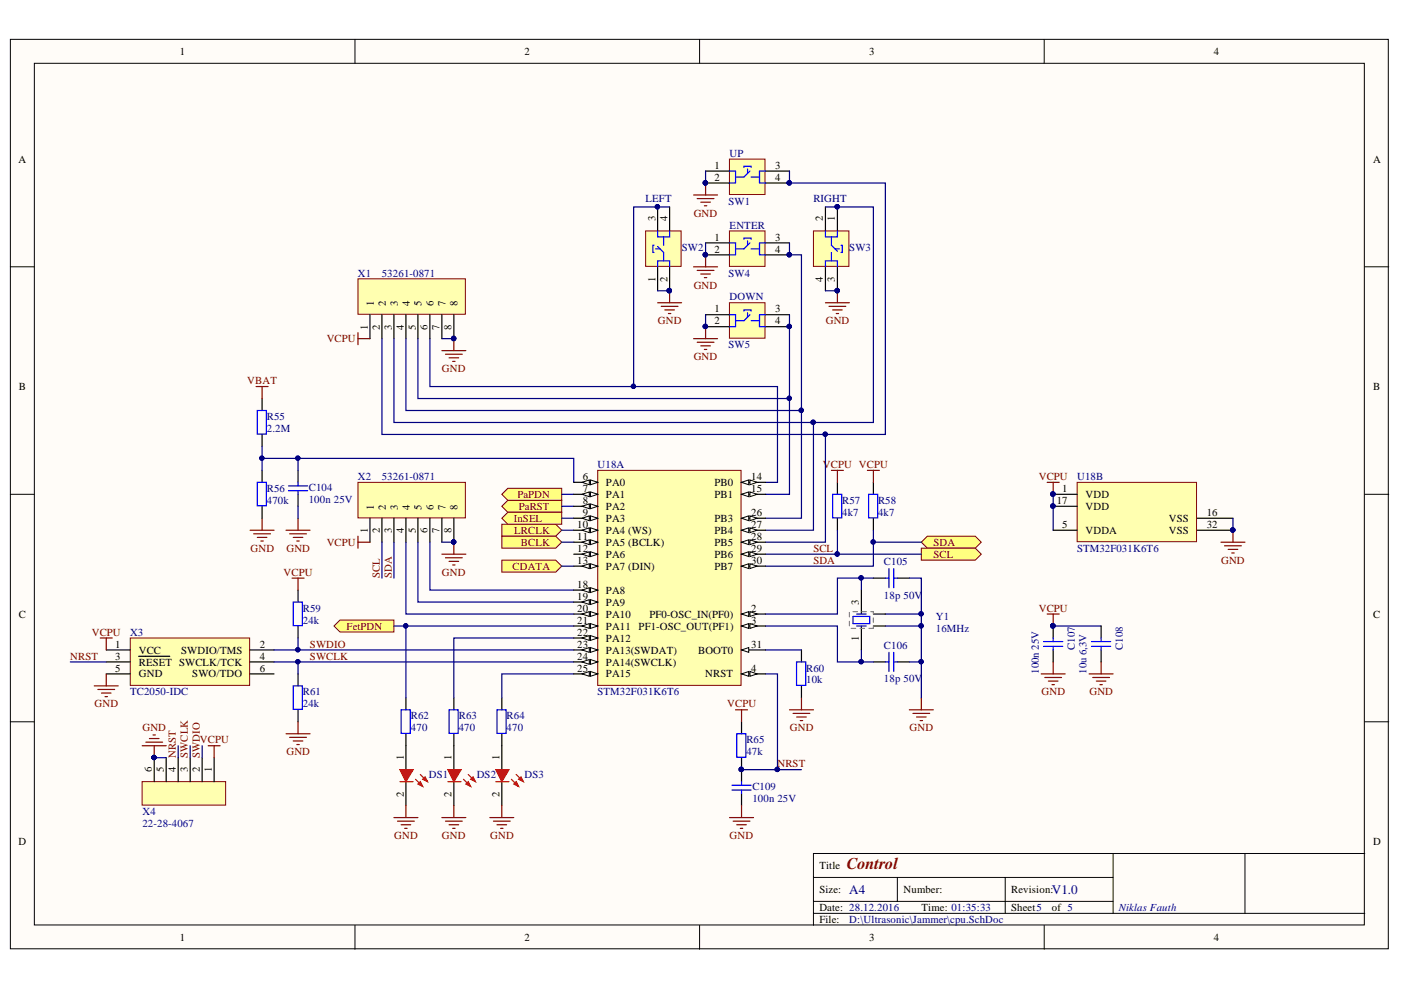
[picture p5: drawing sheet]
<svg xmlns="http://www.w3.org/2000/svg" width="297mm" height="210mm" viewBox="0 0 297 210" stroke-linecap="round" stroke-linejoin="round" font-family="sans-serif">
<defs><g id="words">
<text font-size="3.5" fill="#800000" x="179.6" y="184.3">Control</text>
<g font-size="2.8" fill="#000080">
<text x="180.1" y="189.5">A4</text>
<text x="223" y="189.5">V1.0</text>
</g>
<g font-size="2.3">
<text x="38.1" y="11.7">1</text>
<text x="111.2" y="11.7">2</text>
<text x="184.3" y="11.7">3</text>
<text x="257.4" y="11.7">4</text>
<text x="3.9" y="34.5">A</text>
<text x="151.5" y="35.7">1</text>
<text x="164.3" y="35.7">3</text>
<text x="291.1" y="34.5">A</text>
<text x="151.5" y="38.3">2</text>
<text x="164.3" y="38.3">4</text>
<text x="139" y="46.9" transform="rotate(-90 139 46.9)">3</text>
<text x="141.5" y="46.9" transform="rotate(-90 141.5 46.9)">4</text>
<text x="174.5" y="46.9" transform="rotate(-90 174.5 46.9)">2</text>
<text x="177" y="46.9" transform="rotate(-90 177 46.9)">1</text>
<text x="151.5" y="51">1</text>
<text x="151.5" y="53.6">2</text>
<text x="164.3" y="51">3</text>
<text x="164.3" y="53.6">4</text>
<text x="139" y="59.7" transform="rotate(-90 139 59.7)">1</text>
<text x="141.5" y="59.7" transform="rotate(-90 141.5 59.7)">2</text>
<text x="174.5" y="59.7" transform="rotate(-90 174.5 59.7)">4</text>
<text x="177" y="59.7" transform="rotate(-90 177 59.7)">3</text>
<text x="79.2" y="65" transform="rotate(-90 79.2 65)">1</text>
<text x="81.8" y="65" transform="rotate(-90 81.8 65)">2</text>
<text x="84.3" y="65" transform="rotate(-90 84.3 65)">3</text>
<text x="86.9" y="65" transform="rotate(-90 86.9 65)">4</text>
<text x="89.4" y="65" transform="rotate(-90 89.4 65)">5</text>
<text x="91.9" y="65" transform="rotate(-90 91.9 65)">6</text>
<text x="94.5" y="65" transform="rotate(-90 94.5 65)">7</text>
<text x="97" y="65" transform="rotate(-90 97 65)">8</text>
<text x="78" y="69.9" transform="rotate(-90 78 69.9)">1</text>
<text x="80.5" y="69.9" transform="rotate(-90 80.5 69.9)">2</text>
<text x="83.1" y="69.9" transform="rotate(-90 83.1 69.9)">3</text>
<text x="85.6" y="69.9" transform="rotate(-90 85.6 69.9)">4</text>
<text x="88.1" y="69.9" transform="rotate(-90 88.1 69.9)">5</text>
<text x="90.7" y="69.9" transform="rotate(-90 90.7 69.9)">6</text>
<text x="93.2" y="69.9" transform="rotate(-90 93.2 69.9)">7</text>
<text x="95.7" y="69.9" transform="rotate(-90 95.7 69.9)">8</text>
<text x="151.5" y="66.2">1</text>
<text x="151.5" y="68.8">2</text>
<text x="164.3" y="66.2">3</text>
<text x="164.3" y="68.8">4</text>
<text x="4" y="82.7">B</text>
<text x="291.1" y="82.7">B</text>
<text x="123.6" y="101.7">6</text>
<text x="159.3" y="101.7">14</text>
<text x="123.6" y="104.4">7</text>
<text x="123.6" y="106.9">8</text>
<text x="128.5" y="103">PA0</text>
<text x="128.5" y="105.6">PA1</text>
<text x="151.5" y="103">PB0</text>
<text x="151.5" y="105.6">PB1</text>
<text x="159.3" y="104.4">15</text>
<text x="224" y="106.9">17</text>
<text x="225.2" y="104.4">1</text>
<text x="230.1" y="105.6">VDD</text>
<text x="78" y="113.1" transform="rotate(-90 78 113.1)">1</text>
<text x="79.2" y="108.1" transform="rotate(-90 79.2 108.1)">1</text>
<text x="80.5" y="113.1" transform="rotate(-90 80.5 113.1)">2</text>
<text x="81.8" y="108.1" transform="rotate(-90 81.8 108.1)">2</text>
<text x="83.1" y="113.1" transform="rotate(-90 83.1 113.1)">3</text>
<text x="84.3" y="108.1" transform="rotate(-90 84.3 108.1)">3</text>
<text x="85.6" y="113.1" transform="rotate(-90 85.6 113.1)">4</text>
<text x="86.9" y="108.1" transform="rotate(-90 86.9 108.1)">4</text>
<text x="88.1" y="113.1" transform="rotate(-90 88.1 113.1)">5</text>
<text x="89.4" y="108.1" transform="rotate(-90 89.4 108.1)">5</text>
<text x="90.7" y="113.1" transform="rotate(-90 90.7 113.1)">6</text>
<text x="91.9" y="108.1" transform="rotate(-90 91.9 108.1)">6</text>
<text x="93.2" y="113.1" transform="rotate(-90 93.2 113.1)">7</text>
<text x="94.5" y="108.1" transform="rotate(-90 94.5 108.1)">7</text>
<text x="95.7" y="113.1" transform="rotate(-90 95.7 113.1)">8</text>
<text x="97" y="108.1" transform="rotate(-90 97 108.1)">8</text>
<text x="122.4" y="112">10</text>
<text x="123.6" y="109.4">9</text>
<text x="128.5" y="108.2">PA2</text>
<text x="128.5" y="110.7">PA3</text>
<text x="128.5" y="113.2">PA4 (WS)</text>
<text x="151.5" y="110.7">PB3</text>
<text x="151.5" y="113.2">PB4</text>
<text x="159.3" y="109.4">26</text>
<text x="159.3" y="112">27</text>
<text x="225.2" y="112">5</text>
<text x="230.1" y="113.2">VDDA</text>
<text x="230.1" y="108.2">VDD</text>
<text x="247.8" y="113.2">VSS</text>
<text x="247.8" y="110.7">VSS</text>
<text x="255.8" y="112">32</text>
<text x="255.8" y="109.4">16</text>
<text x="122.4" y="114.5">11</text>
<text x="122.4" y="117">12</text>
<text x="122.4" y="119.6">13</text>
<text x="128.5" y="115.8">PA5 (BCLK)</text>
<text x="128.5" y="118.3">PA6</text>
<text x="151.5" y="115.8">PB5</text>
<text x="151.5" y="118.3">PB6</text>
<text x="159.3" y="114.5">28</text>
<text x="159.3" y="117">29</text>
<text x="159.3" y="119.6">30</text>
<text x="122.4" y="124.6">18</text>
<text x="128.5" y="120.8">PA7 (DIN)</text>
<text x="128.5" y="125.9">PA8</text>
<text x="151.5" y="120.8">PB7</text>
<text x="4" y="131">C</text>
<text x="122.4" y="127.2">19</text>
<text x="122.4" y="129.7">20</text>
<text x="128.5" y="128.4">PA9</text>
<text x="128.5" y="131">PA10</text>
<text x="137.7" y="131">PF0-OSC_IN(PF0)</text>
<text x="159.3" y="129.7">2</text>
<text x="182.1" y="128.2" transform="rotate(-90 182.1 128.2)">3</text>
<text x="291.1" y="131">C</text>
<text x="24.4" y="137.3">1</text>
<text x="55.1" y="137.3">2</text>
<text x="122.4" y="132.2">21</text>
<text x="122.4" y="134.8">22</text>
<text x="122.4" y="137.3">23</text>
<text x="128.5" y="133.5">PA11</text>
<text x="128.5" y="136">PA12</text>
<text x="135.4" y="133.5">PF1-OSC_OUT(PF1)</text>
<text x="159.3" y="132.2">3</text>
<text x="159.3" y="137.3">31</text>
<text x="182.1" y="135.9" transform="rotate(-90 182.1 135.9)">1</text>
<text x="24.4" y="139.8">3</text>
<text x="24.4" y="142.4">5</text>
<text x="29.4" y="138.6">VCC</text>
<text x="29.4" y="141.1">RESET SWCLK/TCK</text>
<text x="29.4" y="143.6">GND</text>
<text x="38.4" y="138.6">SWDIO/TMS</text>
<text x="40.8" y="143.6">SWO/TDO</text>
<text x="55.1" y="139.8">4</text>
<text x="55.1" y="142.4">6</text>
<text x="122.4" y="139.8">24</text>
<text x="122.4" y="142.4">25</text>
<text x="128.5" y="138.6">PA13(SWDAT)</text>
<text x="128.5" y="141.1">PA14(SWCLK)</text>
<text x="128.5" y="143.6">PA15</text>
<text x="148" y="138.6">BOOT0</text>
<text x="149.5" y="143.6">NRST</text>
<text x="159.3" y="142.4">4</text>
<text x="85.6" y="161.1" transform="rotate(-90 85.6 161.1)">1</text>
<text x="95.7" y="161.1" transform="rotate(-90 95.7 161.1)">1</text>
<text x="105.9" y="161.1" transform="rotate(-90 105.9 161.1)">1</text>
<text x="32.2" y="163.7" transform="rotate(-90 32.2 163.7)">6</text>
<text x="34.8" y="163.7" transform="rotate(-90 34.8 163.7)">5</text>
<text x="37.3" y="163.7" transform="rotate(-90 37.3 163.7)">4</text>
<text x="39.8" y="163.7" transform="rotate(-90 39.8 163.7)">3</text>
<text x="42.4" y="163.7" transform="rotate(-90 42.4 163.7)">2</text>
<text x="44.9" y="163.7" transform="rotate(-90 44.9 163.7)">1</text>
<text x="85.6" y="168.9" transform="rotate(-90 85.6 168.9)">2</text>
<text x="95.7" y="168.9" transform="rotate(-90 95.7 168.9)">2</text>
<text x="105.9" y="168.9" transform="rotate(-90 105.9 168.9)">2</text>
<text x="3.9" y="179.2">D</text>
<text x="291.1" y="179.2">D</text>
<text x="173.7" y="184.3">Title</text>
<text x="173.7" y="189.4">Size:</text>
<text x="191.6" y="189.4">Number:</text>
<text x="214.4" y="189.4">Revision:</text>
<text x="173.7" y="193.2">Date: 28.12.2016</text>
<text x="173.7" y="195.7">File:</text>
<text x="195.4" y="193.2">Time: 01:35:33</text>
<text x="214.4" y="193.2">Sheet5</text>
<text x="223" y="193.2">of 5</text>
<text x="38.1" y="199.5">1</text>
<text x="111.2" y="199.5">2</text>
<text x="184.3" y="199.5">3</text>
<text x="257.4" y="199.5">4</text>
</g>
<g font-size="2.3" fill="#000080">
<text x="154.7" y="33.2">UP</text>
<text x="136.8" y="42.8">LEFT</text>
<text x="154.4" y="43.4">SW1</text>
<text x="172.5" y="42.8">RIGHT</text>
<text x="144.5" y="53.3">SW2</text>
<text x="154.7" y="48.5">ENTER</text>
<text x="180.1" y="53.3">SW3</text>
<text x="75.9" y="58.6">X1</text>
<text x="80.9" y="58.6">53261-0871</text>
<text x="154.4" y="58.6">SW4</text>
<text x="154.7" y="63.7">DOWN</text>
<text x="154.4" y="73.8">SW5</text>
<text x="56.6" y="89.1">R55</text>
<text x="56.6" y="91.6">2.2M</text>
<text x="75.9" y="101.7">X2</text>
<text x="80.9" y="101.7">53261-0871</text>
<text x="126.7" y="99.2">U18A</text>
<text x="228.4" y="101.7">U18B</text>
<text x="56.6" y="104.4">R56</text>
<text x="56.6" y="106.9">470k</text>
<text x="65.5" y="104.1">C104</text>
<text x="65.5" y="106.6">100n 25V</text>
<text x="178.5" y="106.9">R57</text>
<text x="186.2" y="106.9">R58</text>
<text x="178.5" y="109.4">4k7</text>
<text x="186.2" y="109.4">4k7</text>
<text x="187.4" y="119.8">C105</text>
<text x="228.4" y="117">STM32F031K6T6</text>
<text x="64.2" y="129.7">R59</text>
<text x="187.4" y="126.9">18p 50V</text>
<text x="198.4" y="131.5">Y1</text>
<text x="27.6" y="134.8">X3</text>
<text x="64.2" y="132.2">24k</text>
<text x="187.4" y="137.6">C106</text>
<text x="198.4" y="134">16MHz</text>
<text x="227.9" y="137.8" transform="rotate(-90 227.9 137.8)">C107</text>
<text x="238.1" y="137.8" transform="rotate(-90 238.1 137.8)">C108</text>
<text x="170.9" y="142.4">R60</text>
<text x="220.2" y="142.9" transform="rotate(-90 220.2 142.9)">100n 25V</text>
<text x="230.4" y="142.9" transform="rotate(-90 230.4 142.9)">10u 6,3V</text>
<text x="27.6" y="147.4">TC2050-IDC</text>
<text x="64.2" y="147.4">R61</text>
<text x="64.2" y="150">24k</text>
<text x="126.7" y="147.4">STM32F031K6T6</text>
<text x="170.9" y="144.9">10k</text>
<text x="187.4" y="144.7">18p 50V</text>
<text x="87.1" y="152.5">R62</text>
<text x="87.1" y="155">470</text>
<text x="97.3" y="152.5">R63</text>
<text x="97.3" y="155">470</text>
<text x="107.4" y="152.5">R64</text>
<text x="107.4" y="155">470</text>
<text x="158.2" y="157.6">R65</text>
<text x="158.2" y="160.1">47k</text>
<text x="90.9" y="165">DS1</text>
<text x="101.1" y="165">DS2</text>
<text x="111.2" y="165">DS3</text>
<text x="159.5" y="167.6">C109</text>
<text x="30.2" y="172.9">X4</text>
<text x="159.5" y="170.1">100n 25V</text>
<text x="30.2" y="175.4">22-28-4067</text>
<text x="180.1" y="195.7">D:\Ultrasonic\Jammer\cpu.SchDoc</text>
<text x="237.2" y="193.2">Niklas Fauth</text>
</g>
<g font-size="2.3" fill="#800000">
<text x="147.1" y="46">GND</text>
<text x="147.1" y="61.2">GND</text>
<text x="139.5" y="68.8">GND</text>
<text x="175.1" y="68.8">GND</text>
<text x="69.3" y="72.6">VCPU</text>
<text x="147.1" y="76.4">GND</text>
<text x="52.4" y="81.5">VBAT</text>
<text x="93.7" y="78.9">GND</text>
<text x="174.5" y="99.2">VCPU VCPU</text>
<text x="220.2" y="101.7">VCPU</text>
<text x="109.7" y="105.6">PaPDN</text>
<text x="108.9" y="110.7">InSEL</text>
<text x="109" y="113.2">LRCLK</text>
<text x="110" y="108.2">PaRST</text>
<text x="53.1" y="117">GND</text>
<text x="60.7" y="117">GND</text>
<text x="69.3" y="115.8">VCPU</text>
<text x="110.5" y="115.8">BCLK</text>
<text x="172.5" y="117">SCL</text>
<text x="172.5" y="119.6">SDA</text>
<text x="197.9" y="115.8">SDA</text>
<text x="197.9" y="118.3">SCL</text>
<text x="258.9" y="119.6">GND</text>
<text x="60.1" y="122.1">VCPU</text>
<text x="80.5" y="122.6" transform="rotate(-90 80.5 122.6)">SCL</text>
<text x="83.1" y="122.6" transform="rotate(-90 83.1 122.6)">SDA</text>
<text x="93.7" y="122.1">GND</text>
<text x="108.7" y="120.8">CDATA</text>
<text x="220.2" y="129.7">VCPU</text>
<text x="19.5" y="134.8">VCPU</text>
<text x="65.7" y="137.3">SWDIO</text>
<text x="73.5" y="133.5">FetPDN</text>
<text x="14.9" y="139.8">NRST</text>
<text x="65.7" y="139.8">SWCLK</text>
<text x="20" y="150">GND</text>
<text x="154.2" y="150">VCPU</text>
<text x="220.8" y="147.4">GND</text>
<text x="231" y="147.4">GND</text>
<text x="30.2" y="155">GND</text>
<text x="167.5" y="155">GND</text>
<text x="192.8" y="155">GND</text>
<text x="37.3" y="160.6" transform="rotate(-90 37.3 160.6)">NRST</text>
<text x="39.8" y="160.6" transform="rotate(-90 39.8 160.6)">SWCLK</text>
<text x="42.4" y="160.6" transform="rotate(-90 42.4 160.6)">SWDIO</text>
<text x="42.4" y="157.6">VCPU</text>
<text x="60.7" y="160.1">GND</text>
<text x="164.8" y="162.7">NRST</text>
<text x="83.6" y="177.9">GND</text>
<text x="93.7" y="177.9">GND</text>
<text x="103.9" y="177.9">GND</text>
<text x="154.7" y="177.9">GND</text>
</g>
</g></defs>
<g fill="#fffcf8" stroke="#000" stroke-width=".21">
<path d="M2.2 8.3h292.1v192.9h-292.1z"/>
<path d="M7.3 13.4h282v182.7h-282z"/>
</g>
<g fill="none" stroke="#000" stroke-width=".21">
<path d="M75.3 8.3v5.1M148.3 8.3v5.1M221.4 8.3v5.1M2.2 56.6h5.1M289.4 56.6h5M2.2 104.8h5.1M289.4 104.8h5M2.2 153h5.1M289.4 153h5M75.3 196.2v5.1M148.3 196.2v5.1M172.5 186h63.5"/>
<path d="M172.5 193.7h116.9M172.5 191.1h63.5M190.3 186v5.1M213.1 186v7.7M221.4 196.2v5.1M236 181v12.7M264 181h-91.5v15.2M289.4 181h-25.4v12.7"/>
</g>
<g fill="#ffff80" stroke="#800000" stroke-width=".21">
<path d="M106.4 118.8h11.4l1.3 1.2-1.3 1.3h-11.4z" fill-rule="evenodd"/>
<path d="M106.4 111.2h11.4l1.3 1.2-1.3 1.3h-11.4z" fill-rule="evenodd"/>
<path d="M106.4 113.7h11.4l1.3 1.3-1.3 1.2h-11.4z" fill-rule="evenodd"/>
</g>
<path d="M169.9 137.8v2.5M185.2 122.6h2.5M190.3 122.6h2.5M157.2 153v2.6M169.9 145.4v2.6M185.2 140.3h2.5M190.3 140.3h2.5M157.2 160.7v5M157.2 168.3v2.5" fill="none" stroke="#000" stroke-width=".25"/>
<g fill="none" stroke="#00f" stroke-width=".25">
<path d="M187.7 122.6h.8M188.5 120.5v4.1M188.5 138.3v4.1M189.5 120.5v4.1M189.5 138.3v4.1M189.5 122.6h.8M156.2 155.6h1.9v5h-1.9zM168.9 140.3h1.9v5h-1.9zM187.7 140.3h.8M189.5 140.3h.8M155.2 166.5h4.1M155.2 167.5h4.1"/>
<path d="M157.2 165.7v.8M157.2 167.5v.8"/>
</g>
<g fill="none" stroke="#800000" stroke-width=".25">
<path d="M155.9 150.5h2.6M157.2 150.5v2.5M167.4 150.5h5.1M168.1 151.3h3.6M168.9 152h2M169.7 152.8h.5M169.9 148v2.5M192.8 150.5h5.1M193.6 151.3h3.5M194.3 152h2.1M195.1 152.8h.5M195.3 148v2.5"/>
<path d="M154.7 173.3h5.1M155.4 174.1h3.6M156.2 174.9h2M157 175.6h.5M157.2 170.8v2.5"/>
</g>
<circle cx="157.2" cy="163.1" r=".46" fill="#000080" stroke="#000080" stroke-width=".21"/>
<path d="M27.6 135.3h25.3v10h-25.3z" fill="#ffffb0" stroke="#800000" stroke-width=".21"/>
<g fill="none" stroke="#000" stroke-width=".25">
<path d="M177.5 102.3v2.5M177.5 109.9v2.5M185.2 102.3v2.5M185.2 109.9v2.5M22.5 137.8h5.1M29.4 139.2h3.9M33.4 139.2h1.3M34.7 139.2h1.3M53 137.8h5.1M63.2 125.1v2.6M63.2 132.7v2.6M22.5 140.3h5.1"/>
<path d="M22.5 142.9h5.1M53 140.3h5.1M53 142.9h5.1M63.2 142.9v2.5M63.2 150.5v2.5"/>
</g>
<g fill="none" stroke="#800000" stroke-width=".25">
<path d="M176.3 99.7h2.5M177.5 99.7v2.6M183.9 99.7h2.5M185.2 99.7v2.6M21.3 135.3h2.5M22.5 135.3v2.5M61.9 122.6h2.6M63.2 122.6v2.5M20 145.4h5.1M20.8 146.2h3.5M21.5 146.9h2M22.3 147.7h.5"/>
<path d="M22.5 142.9v2.5M60.6 155.6h5.1M61.4 156.3h3.6M62.2 157.1h2M62.9 157.9h.5M63.2 153v2.6"/>
</g>
<path d="M176.5 104.8h2v5h-2zM184.2 104.8h1.9v5h-1.9zM62.2 127.7h1.9v5h-1.9zM62.2 145.4h1.9v5h-1.9z" fill="none" stroke="#00f" stroke-width=".25"/>
<circle cx="164.8" cy="163.1" r=".46" fill="#000080" stroke="#000080" stroke-width=".21"/>
<g fill="#ffff80" stroke="#800000" stroke-width=".21">
<path d="M195.3 115l1.3-1.3h10.2l1.2 1.3-1.2 1.2h-10.2z" fill-rule="evenodd"/>
<path d="M195.3 116.2h11.5l1.2 1.3-1.2 1.3h-11.5z" fill-rule="evenodd"/>
</g>
<path d="M75.9 59.1h22.8v7.5h-22.8z" fill="#ffffb0" stroke="#800000" stroke-width=".21"/>
<path d="M78.4 66.7v5.1M81 66.7v5.1M83.5 66.7v5.1M86.1 66.7v5.1M88.6 66.7v5.1M91.1 66.7v5.1M93.7 66.7v5.1M96.2 66.7v5.1" fill="none" stroke="#000" stroke-width=".25"/>
<circle cx="96.2" cy="71.8" r=".46" fill="#000080" stroke="#000080" stroke-width=".21"/>
<path d="M75.9 102.3h22.8v7.5h-22.8z" fill="#ffffb0" stroke="#800000" stroke-width=".21"/>
<path d="M78.4 109.9v5.1M81 109.9v5.1M83.5 109.9v5.1M86.1 109.9v5.1M88.6 109.9v5.1M91.1 109.9v5.1M93.7 109.9v5.1M96.2 109.9v5.1" fill="none" stroke="#000" stroke-width=".25"/>
<circle cx="96.2" cy="114.9" r=".46" fill="#000080" stroke="#000080" stroke-width=".21"/>
<path d="M75.9 113.7v2.5M75.9 115h2.5M93.7 117.5h5.1M94.4 118.3h3.6M95.2 119h2M96 119.8h.5M96.2 115v2.5" fill="none" stroke="#800000" stroke-width=".25"/>
<path d="M154.7 64.2h7.5v7.5h-7.5z" fill="#ffffb0" stroke="#800000" stroke-width=".21"/>
<path d="M149.6 66.7h5.1M149.6 69.3h5.1M162.3 66.7h5.1M162.3 69.3h5.1" fill="none" stroke="#000" stroke-width=".25"/>
<g fill="#000080" stroke="#000080" stroke-width=".21">
<circle cx="149.5" cy="69.2" r=".46"/>
<circle cx="167.3" cy="69.2" r=".46"/>
</g>
<path d="M154.7 66.7h1.2v2.6h-1.2M157.7 66v-.3h1.6v.3M159 66.7l-1.3 1.3h-1.8M159.3 68h1.7M162.3 66.7h-1.3v2.6h1.3" fill="none" stroke="#00f" stroke-width=".25"/>
<path d="M158.5 67.2v-1.7" fill="none" stroke="#00f" stroke-width=".25" stroke-dasharray=".9 .9"/>
<path d="M172.5 49h7.5v7.5h-7.5z" fill="#ffffb0" stroke="#800000" stroke-width=".21"/>
<path d="M175 43.9v5.1M175 56.6v5.1M177.5 43.9v5.1M177.5 56.6v5.1" fill="none" stroke="#000" stroke-width=".25"/>
<g fill="#000080" stroke="#000080" stroke-width=".21">
<circle cx="177.5" cy="43.8" r=".46"/>
<circle cx="177.5" cy="61.6" r=".46"/>
</g>
<path d="M175 49v1.2h2.5v-1.2M175 56.6v-1.3h2.5v1.3M176.3 50.2v1.8l1.2 1.3M176.3 53.5v1.8M178.3 52h.3v1.5h-.3" fill="none" stroke="#00f" stroke-width=".25"/>
<path d="M177 52.8h1.8" fill="none" stroke="#00f" stroke-width=".25" stroke-dasharray=".9 .9"/>
<path d="M154.7 49h7.5v7.5h-7.5z" fill="#ffffb0" stroke="#800000" stroke-width=".21"/>
<path d="M149.6 51.5h5.1M149.6 54h5.1M162.3 51.5h5.1M162.3 54h5.1" fill="none" stroke="#000" stroke-width=".25"/>
<g fill="#000080" stroke="#000080" stroke-width=".21">
<circle cx="149.5" cy="54" r=".46"/>
<circle cx="167.3" cy="54" r=".46"/>
</g>
<path d="M154.7 51.5h1.2v2.5h-1.2M157.7 50.7v-.2h1.6v.2M159 51.5l-1.3 1.3h-1.8M159.3 52.8h1.7M162.3 51.5h-1.3v2.5h1.3" fill="none" stroke="#00f" stroke-width=".25"/>
<path d="M158.5 52v-1.8" fill="none" stroke="#00f" stroke-width=".25" stroke-dasharray=".9 .9"/>
<path d="M136.9 49h7.5v7.5h-7.5z" fill="#ffffb0" stroke="#800000" stroke-width=".21"/>
<path d="M139.4 43.9v5.1M139.4 56.6v5.1M142 43.9v5.1M142 56.6v5.1" fill="none" stroke="#000" stroke-width=".25"/>
<g fill="#000080" stroke="#000080" stroke-width=".21">
<circle cx="141.9" cy="61.6" r=".47"/>
<circle cx="139.4" cy="43.8" r=".46"/>
</g>
<path d="M138.7 52h-.3v1.5h.3M139.4 56.6v-1.3h2.6v1.3M139.4 49v1.2h2.6v-1.2M139.4 52.3l1.3 1.2v1.8M140.7 50.2v1.8" fill="none" stroke="#00f" stroke-width=".25"/>
<path d="M139.9 52.8h-1.7" fill="none" stroke="#00f" stroke-width=".25" stroke-dasharray=".9 .9"/>
<path d="M154.7 33.7h7.5v7.5h-7.5z" fill="#ffffb0" stroke="#800000" stroke-width=".21"/>
<path d="M149.6 36.3h5.1M149.6 38.8h5.1M162.3 36.3h5.1M162.3 38.8h5.1" fill="none" stroke="#000" stroke-width=".25"/>
<g fill="#000080" stroke="#000080" stroke-width=".21">
<circle cx="149.5" cy="38.8" r=".46"/>
<circle cx="167.3" cy="38.8" r=".46"/>
<circle cx="149.5" cy="69.2" r=".46"/>
<circle cx="141.9" cy="61.6" r=".47"/>
<circle cx="177.5" cy="61.6" r=".46"/>
<circle cx="149.5" cy="54" r=".46"/>
<circle cx="96.2" cy="71.8" r=".46"/>
</g>
<path d="M154.7 36.3h1.2v2.5h-1.2M157.7 35.5v-.2h1.6v.2M159 36.3l-1.3 1.2h-1.8M159.3 37.5h1.7M162.3 36.3h-1.3v2.5h1.3" fill="none" stroke="#00f" stroke-width=".25"/>
<path d="M158.5 36.8v-1.8" fill="none" stroke="#00f" stroke-width=".25" stroke-dasharray=".9 .9"/>
<g fill="none" stroke="#800000" stroke-width=".25">
<path d="M149.6 38.8v2.5M147.1 56.6h5M147.1 41.3h5M147.8 57.3h3.6M147.8 42.1h3.6M148.6 58.1h2M148.6 42.9h2M149.3 58.9h.5M149.3 43.6h.5M149.6 54v2.6M93.7 74.3h5.1M94.4 75.1h3.6"/>
<path d="M95.2 75.9h2M96 76.6h.5M96.2 71.8v2.5M139.4 64.2h5.1M140.2 65h3.5M141 65.7h2M141.7 66.5h.5M142 61.7v2.5M147.1 71.8h5M147.8 72.6h3.6M148.6 73.3h2M149.3 74.1h.5"/>
<path d="M149.6 69.3v2.5M175 64.2h5.1M175.8 65h3.5M176.5 65.7h2.1M177.3 66.5h.5M177.5 61.7v2.5"/>
</g>
<g fill="#ffff80" stroke="#800000" stroke-width=".21">
<path d="M106.4 107.3l1.3-1.2h11.4v2.5h-11.4z" fill-rule="evenodd"/>
<path d="M106.4 104.8l1.3-1.3h11.4v2.6h-11.4z" fill-rule="evenodd"/>
<path d="M106.4 109.9l1.3-1.3h11.4v2.6h-11.4z" fill-rule="evenodd"/>
</g>
<path d="M86.1 158.1v5.1M86.1 165.7v5.1" fill="none" stroke="#000" stroke-width=".25"/>
<path d="M88.1 165.2l1.5 1.5M89.1 164.2l1.5 1.5" fill="none" stroke="#f00" stroke-width=".25"/>
<path d="M88.6 166.2l.5-.5 .5 1z" fill="#f00"/>
<path d="M88.6 166.2l.5-.5 .5 1z" fill="none" stroke="#f00" stroke-width=".25"/>
<path d="M89.6 165.2l.5-.5 .5 1z" fill="#f00"/>
<path d="M89.6 165.2l.5-.5 .5 1z" fill="none" stroke="#f00" stroke-width=".25"/>
<path d="M84.8 163.2h2.8l-1.5 2.5z" fill="#f00"/>
<path d="M84.8 163.2h2.8l-1.5 2.5zM84.8 165.7h2.8M98.3 165.2l1.5 1.5M99.3 164.2l1.5 1.5" fill="none" stroke="#f00" stroke-width=".25"/>
<path d="M96.2 158.1v5.1M96.2 165.7v5.1" fill="none" stroke="#000" stroke-width=".25"/>
<path d="M98.8 166.2l.5-.5 .5 1z" fill="#f00"/>
<path d="M98.8 166.2l.5-.5 .5 1z" fill="none" stroke="#f00" stroke-width=".25"/>
<path d="M99.8 165.2l.5-.5 .5 1z" fill="#f00"/>
<path d="M99.8 165.2l.5-.5 .5 1z" fill="none" stroke="#f00" stroke-width=".25"/>
<path d="M95 163.2h2.8l-1.6 2.5z" fill="#f00"/>
<path d="M95 163.2h2.8l-1.6 2.5zM95 165.7h2.8M108.4 165.2l1.6 1.5M109.4 164.2l1.6 1.5" fill="none" stroke="#f00" stroke-width=".25"/>
<path d="M106.4 158.1v5.1M106.4 165.7v5.1" fill="none" stroke="#000" stroke-width=".25"/>
<path d="M108.9 166.2l.5-.5 .6 1z" fill="#f00"/>
<path d="M108.9 166.2l.5-.5 .6 1z" fill="none" stroke="#f00" stroke-width=".25"/>
<path d="M110 165.2l.5-.5 .5 1z" fill="#f00"/>
<path d="M110 165.2l.5-.5 .5 1z" fill="none" stroke="#f00" stroke-width=".25"/>
<path d="M105.1 163.2h2.8l-1.5 2.5z" fill="#f00"/>
<path d="M105.1 163.2h2.8l-1.5 2.5zM105.1 165.7h2.8" fill="none" stroke="#f00" stroke-width=".25"/>
<g fill="none" stroke="#800000" stroke-width=".25">
<path d="M83.5 173.3h5.1M84.3 174.1h3.5M85 174.9h2.1M85.8 175.6h.5M86.1 170.8v2.5M93.7 173.3h5.1M94.4 174.1h3.6M95.2 174.9h2M96 175.6h.5M96.2 170.8v2.5M103.9 173.3h5M104.6 174.1h3.6"/>
<path d="M105.4 174.9h2M106.1 175.6h.5M106.4 170.8v2.5"/>
</g>
<path d="M86.1 148v2.5M86.1 155.6v2.5M96.2 148v2.5M96.2 155.6v2.5M106.4 148v2.5M106.4 155.6v2.5" fill="none" stroke="#000" stroke-width=".25"/>
<path d="M85 150.5h2v5h-2zM95.2 150.5h1.9v5h-1.9zM105.4 150.5h1.9v5h-1.9z" fill="none" stroke="#00f" stroke-width=".25"/>
<path d="M70.8 132.7l1.3-1.2h11.4v2.5h-11.4z" fill-rule="evenodd" fill="#ffff80" stroke="#800000" stroke-width=".21"/>
<g fill="none" stroke="#800000" stroke-width=".25">
<path d="M54.3 82h2.5M55.6 82v2.5M53 112.4h5.1M53.8 113.2h3.5M54.5 113.9h2.1M55.3 114.7h.5M55.6 109.9v2.5M60.6 112.4h5.1M61.4 113.2h3.6M62.2 113.9h2M62.9 114.7h.5M63.2 109.9v2.5"/>
<path d="M222 102.3h2.6M223.3 102.3v2.5M258.9 115h5.1M259.6 115.7h3.6M260.4 116.5h2M261.2 117.2h.5M261.4 112.4v2.6M222 130.2h2.6M223.3 130.2v2.5M220.8 142.9h5M221.5 143.6h3.6M222.3 144.4h2"/>
<path d="M223 145.2h.5M223.3 140.3v2.6M230.9 142.9h5.1M231.7 143.6h3.5M232.4 144.4h2.1M233.2 145.2h.5M233.5 140.3v2.6"/>
</g>
<path d="M55.6 84.5v2.5M55.6 92.1v2.6M55.6 99.7v2.6M63.2 99.7v2.6M55.6 107.3v2.6M63.2 104.8v2.5M223.3 132.7v2.6M223.3 137.8v2.5M233.5 132.7v2.6M233.5 137.8v2.5" fill="none" stroke="#000" stroke-width=".25"/>
<g fill="none" stroke="#00f" stroke-width=".25">
<path d="M54.5 87h2v5h-2zM54.5 102.3h2v4.9h-2zM61.2 103h4M61.2 104h4M63.2 102.3v.7M63.2 104v.8M221.3 136h4M221.3 137h4M223.3 135.3v.7M223.3 137v.8M231.4 136h4.1M231.4 137h4.1"/>
<path d="M233.5 135.3v.7M233.5 137v.8"/>
</g>
<g fill="#000080" stroke="#000080" stroke-width=".21">
<circle cx="261.4" cy="112.4" r=".46"/>
<circle cx="223.2" cy="104.8" r=".46"/>
<circle cx="182.6" cy="122.5" r=".46"/>
<circle cx="182.6" cy="140.3" r=".46"/>
<circle cx="195.3" cy="140.3" r=".46"/>
<circle cx="195.3" cy="130.1" r=".46"/>
<circle cx="195.3" cy="132.7" r=".46"/>
<circle cx="164.8" cy="163.1" r=".46"/>
<circle cx="157.2" cy="163.1" r=".46"/>
<circle cx="177.5" cy="117.5" r=".46"/>
<circle cx="185.1" cy="114.9" r=".46"/>
<circle cx="96.2" cy="114.9" r=".46"/>
<circle cx="141.9" cy="61.6" r=".47"/>
<circle cx="149.5" cy="69.2" r=".46"/>
<circle cx="177.5" cy="61.6" r=".46"/>
<circle cx="149.5" cy="54" r=".46"/>
<circle cx="149.5" cy="38.8" r=".46"/>
<circle cx="96.2" cy="71.8" r=".46"/>
<circle cx="134.3" cy="81.9" r=".46"/>
<circle cx="167.3" cy="84.4" r=".46"/>
<circle cx="172.4" cy="89.5" r=".46"/>
<circle cx="175" cy="92.1" r=".46"/>
<circle cx="167.3" cy="38.8" r=".46"/>
<circle cx="167.3" cy="54" r=".46"/>
<circle cx="169.9" cy="87" r=".46"/>
<circle cx="177.5" cy="43.8" r=".46"/>
<circle cx="167.3" cy="69.2" r=".46"/>
<circle cx="139.4" cy="43.8" r=".46"/>
<circle cx="63.1" cy="140.3" r=".46"/>
<circle cx="63.1" cy="137.8" r=".46"/>
<circle cx="86" cy="132.7" r=".46"/>
<circle cx="63.1" cy="97.1" r=".46"/>
<circle cx="55.5" cy="97.1" r=".46"/>
<circle cx="223.2" cy="107.3" r=".46"/>
<circle cx="223.2" cy="132.7" r=".47"/>
</g>
<g fill="none" stroke="#000080" stroke-width=".25">
<path d="M149.6 36.3v2.5M167.4 36.3v2.5h20.3v53.3h-12.7v22.9h-12.7M142 43.9h-7.7v38.1h30.5v20.3h-2.5M149.6 51.5v2.5M167.4 51.5v2.5h2.5v33h-83.8v-15.2M175 43.9h10.2v45.7h-12.7v22.8h-10.2M81 71.8v20.3h94M83.5 71.8v17.8h89M88.6 71.8v12.7h78.8M91.1 71.8v10.2h43.2M93.7 71.8h2.5M139.4 61.7h2.6"/>
<path d="M149.6 66.7v2.6M167.4 66.7v38.1h-5.1M175 61.7h2.5M55.6 99.7v-2.5h66v5.1M55.6 94.7v2.5M63.2 97.2v2.5M169.9 87v22.9h-7.6M63.2 107.3v2.6M81 115v7.6M83.5 115v7.6M86.1 115v15.2h35.5M88.6 115v12.7h33"/>
<path d="M91.1 115v10.1h30.5M93.7 115h2.5M119.1 112.4h2.5M119.1 115h2.5M119.1 104.8h2.5M119.1 107.3h2.5M119.1 109.9h2.5M177.5 112.4v5.1h-15.2M177.5 117.5h17.8M185.2 112.4v7.6h-22.9M185.2 115h10.1M223.3 104.8v7.6"/>
<path d="M58.1 137.8h63.5M63.2 135.3v2.5M83.5 132.7h2.6M119.1 120h2.5M121.6 135.3h-25.4v12.7M121.6 132.7h-35.5v15.3M162.3 132.7h15.2v7.6h7.7M162.3 137.8h7.6M182.6 122.6v2.5M182.6 137.8v2.5M185.2 122.6h-7.7v7.6h-15.2M187.7 130.2h7.6"/>
<path d="M187.7 132.7h7.6M192.8 122.6h2.5v25.4M223.3 132.7h10.2M14.9 140.3h7.6M58.1 140.3h63.5M63.2 140.3v2.6M121.6 142.9h-15.2v5.1M162.3 142.9h2.5v20.3h-7.6M192.8 140.3h2.5M164.8 163.2h5.1"/>
</g>
<path d="M30.1 165.7h17.7v5h-17.7z" fill="#ffffb0" stroke="#800000" stroke-width=".21"/>
<path d="M32.7 160.7v5M35.2 160.7v5M37.8 160.7v5M40.3 160.7v5M42.9 160.7v5M45.4 160.7v5" fill="none" stroke="#000" stroke-width=".25"/>
<circle cx="32.6" cy="160.6" r=".46" fill="#000080" stroke="#000080" stroke-width=".21"/>
<path d="M30.2 158.1h5M30.9 157.4h3.6M31.7 156.6h2M32.4 155.8h.5M32.7 158.1v2.6M44.1 158.1h2.6M45.4 158.1v2.6" fill="none" stroke="#800000" stroke-width=".25"/>
<path d="M37.8 158.1v2.6M40.3 158.1v2.6M42.9 158.1v2.6M32.7 160.7h2.5" fill="none" stroke="#000080" stroke-width=".25"/>
<path d="M126.7 99.7h30.4v45.6h-30.4z" fill="#ffffb0" stroke="#800000" stroke-width=".21"/>
<path d="M157.2 130.2h5.1" fill="none" stroke="#000" stroke-width=".25"/>
<path d="M157.2 130.2l1.5-.5v1z" fill="#fffcf8"/>
<path d="M157.2 130.2l1.5-.5v1z" fill="none" stroke="#000" stroke-width=".21"/>
<path d="M159 129.7l1.5 .5-1.5 .5z" fill="#fffcf8"/>
<path d="M159 129.7l1.5 .5-1.5 .5z" fill="none" stroke="#000" stroke-width=".21"/>
<path d="M157.2 132.7h5.1" fill="none" stroke="#000" stroke-width=".25"/>
<path d="M157.2 132.7l1.5-.5v1z" fill="#fffcf8"/>
<path d="M157.2 132.7l1.5-.5v1z" fill="none" stroke="#000" stroke-width=".21"/>
<path d="M159 132.2l1.5 .5-1.5 .5z" fill="#fffcf8"/>
<path d="M159 132.2l1.5 .5-1.5 .5z" fill="none" stroke="#000" stroke-width=".21"/>
<path d="M157.2 142.9h5.1" fill="none" stroke="#000" stroke-width=".25"/>
<path d="M157.2 142.9l1.5-.5v1z" fill="#fffcf8"/>
<path d="M157.2 142.9l1.5-.5v1z" fill="none" stroke="#000" stroke-width=".21"/>
<path d="M159 142.4l1.5 .5-1.5 .5z" fill="#fffcf8"/>
<path d="M159 142.4l1.5 .5-1.5 .5z" fill="none" stroke="#000" stroke-width=".21"/>
<path d="M121.6 102.3h5.1" fill="none" stroke="#000" stroke-width=".25"/>
<path d="M125.2 101.8l1.5 .5-1.5 .5z" fill="#fffcf8"/>
<path d="M125.2 101.8l1.5 .5-1.5 .5z" fill="none" stroke="#000" stroke-width=".21"/>
<path d="M123.4 102.3l1.5-.5v1z" fill="#fffcf8"/>
<path d="M123.4 102.3l1.5-.5v1z" fill="none" stroke="#000" stroke-width=".21"/>
<path d="M121.6 104.8h5.1" fill="none" stroke="#000" stroke-width=".25"/>
<path d="M125.2 104.3l1.5 .5-1.5 .5z" fill="#fffcf8"/>
<path d="M125.2 104.3l1.5 .5-1.5 .5z" fill="none" stroke="#000" stroke-width=".21"/>
<path d="M123.4 104.8l1.5-.5v1z" fill="#fffcf8"/>
<path d="M123.4 104.8l1.5-.5v1z" fill="none" stroke="#000" stroke-width=".21"/>
<path d="M121.6 107.3h5.1" fill="none" stroke="#000" stroke-width=".25"/>
<path d="M125.2 106.8l1.5 .5-1.5 .6z" fill="#fffcf8"/>
<path d="M125.2 106.8l1.5 .5-1.5 .6z" fill="none" stroke="#000" stroke-width=".21"/>
<path d="M123.4 107.3l1.5-.5v1.1z" fill="#fffcf8"/>
<path d="M123.4 107.3l1.5-.5v1.1z" fill="none" stroke="#000" stroke-width=".21"/>
<path d="M121.6 109.9h5.1" fill="none" stroke="#000" stroke-width=".25"/>
<path d="M125.2 109.4l1.5 .5-1.5 .5z" fill="#fffcf8"/>
<path d="M125.2 109.4l1.5 .5-1.5 .5z" fill="none" stroke="#000" stroke-width=".21"/>
<path d="M123.4 109.9l1.5-.5v1z" fill="#fffcf8"/>
<path d="M123.4 109.9l1.5-.5v1z" fill="none" stroke="#000" stroke-width=".21"/>
<path d="M121.6 112.4h5.1" fill="none" stroke="#000" stroke-width=".25"/>
<path d="M125.2 111.9l1.5 .5-1.5 .5z" fill="#fffcf8"/>
<path d="M125.2 111.9l1.5 .5-1.5 .5z" fill="none" stroke="#000" stroke-width=".21"/>
<path d="M123.4 112.4l1.5-.5v1z" fill="#fffcf8"/>
<path d="M123.4 112.4l1.5-.5v1z" fill="none" stroke="#000" stroke-width=".21"/>
<path d="M121.6 115h5.1" fill="none" stroke="#000" stroke-width=".25"/>
<path d="M125.2 114.5l1.5 .5-1.5 .5z" fill="#fffcf8"/>
<path d="M125.2 114.5l1.5 .5-1.5 .5z" fill="none" stroke="#000" stroke-width=".21"/>
<path d="M123.4 115l1.5-.5v1z" fill="#fffcf8"/>
<path d="M123.4 115l1.5-.5v1z" fill="none" stroke="#000" stroke-width=".21"/>
<path d="M121.6 117.5h5.1" fill="none" stroke="#000" stroke-width=".25"/>
<path d="M125.2 117l1.5 .5-1.5 .5z" fill="#fffcf8"/>
<path d="M125.2 117l1.5 .5-1.5 .5z" fill="none" stroke="#000" stroke-width=".21"/>
<path d="M123.4 117.5l1.5-.5v1z" fill="#fffcf8"/>
<path d="M123.4 117.5l1.5-.5v1z" fill="none" stroke="#000" stroke-width=".21"/>
<path d="M121.6 120h5.1" fill="none" stroke="#000" stroke-width=".25"/>
<path d="M125.2 119.5l1.5 .5-1.5 .5z" fill="#fffcf8"/>
<path d="M125.2 119.5l1.5 .5-1.5 .5z" fill="none" stroke="#000" stroke-width=".21"/>
<path d="M123.4 120l1.5-.5v1z" fill="#fffcf8"/>
<path d="M123.4 120l1.5-.5v1z" fill="none" stroke="#000" stroke-width=".21"/>
<path d="M157.2 102.3h5.1" fill="none" stroke="#000" stroke-width=".25"/>
<path d="M157.2 102.3l1.5-.5v1z" fill="#fffcf8"/>
<path d="M157.2 102.3l1.5-.5v1z" fill="none" stroke="#000" stroke-width=".21"/>
<path d="M159 101.8l1.5 .5-1.5 .5z" fill="#fffcf8"/>
<path d="M159 101.8l1.5 .5-1.5 .5z" fill="none" stroke="#000" stroke-width=".21"/>
<path d="M157.2 104.8h5.1" fill="none" stroke="#000" stroke-width=".25"/>
<path d="M157.2 104.8l1.5-.5v1z" fill="#fffcf8"/>
<path d="M157.2 104.8l1.5-.5v1z" fill="none" stroke="#000" stroke-width=".21"/>
<path d="M159 104.3l1.5 .5-1.5 .5z" fill="#fffcf8"/>
<path d="M159 104.3l1.5 .5-1.5 .5z" fill="none" stroke="#000" stroke-width=".21"/>
<path d="M121.6 125.1h5.1" fill="none" stroke="#000" stroke-width=".25"/>
<path d="M125.2 124.6l1.5 .5-1.5 .5z" fill="#fffcf8"/>
<path d="M125.2 124.6l1.5 .5-1.5 .5z" fill="none" stroke="#000" stroke-width=".21"/>
<path d="M123.4 125.1l1.5-.5v1z" fill="#fffcf8"/>
<path d="M123.4 125.1l1.5-.5v1z" fill="none" stroke="#000" stroke-width=".21"/>
<path d="M121.6 127.7h5.1" fill="none" stroke="#000" stroke-width=".25"/>
<path d="M125.2 127.1l1.5 .6-1.5 .5z" fill="#fffcf8"/>
<path d="M125.2 127.1l1.5 .6-1.5 .5z" fill="none" stroke="#000" stroke-width=".21"/>
<path d="M123.4 127.7l1.5-.6v1.1z" fill="#fffcf8"/>
<path d="M123.4 127.7l1.5-.6v1.1z" fill="none" stroke="#000" stroke-width=".21"/>
<path d="M121.6 130.2h5.1" fill="none" stroke="#000" stroke-width=".25"/>
<path d="M125.2 129.7l1.5 .5-1.5 .5z" fill="#fffcf8"/>
<path d="M125.2 129.7l1.5 .5-1.5 .5z" fill="none" stroke="#000" stroke-width=".21"/>
<path d="M123.4 130.2l1.5-.5v1z" fill="#fffcf8"/>
<path d="M123.4 130.2l1.5-.5v1z" fill="none" stroke="#000" stroke-width=".21"/>
<path d="M121.6 132.7h5.1" fill="none" stroke="#000" stroke-width=".25"/>
<path d="M125.2 132.2l1.5 .5-1.5 .5z" fill="#fffcf8"/>
<path d="M125.2 132.2l1.5 .5-1.5 .5z" fill="none" stroke="#000" stroke-width=".21"/>
<path d="M123.4 132.7l1.5-.5v1z" fill="#fffcf8"/>
<path d="M123.4 132.7l1.5-.5v1z" fill="none" stroke="#000" stroke-width=".21"/>
<path d="M121.6 135.3h5.1" fill="none" stroke="#000" stroke-width=".25"/>
<path d="M125.2 134.8l1.5 .5-1.5 .5z" fill="#fffcf8"/>
<path d="M125.2 134.8l1.5 .5-1.5 .5z" fill="none" stroke="#000" stroke-width=".21"/>
<path d="M123.4 135.3l1.5-.5v1z" fill="#fffcf8"/>
<path d="M123.4 135.3l1.5-.5v1z" fill="none" stroke="#000" stroke-width=".21"/>
<path d="M121.6 137.8h5.1" fill="none" stroke="#000" stroke-width=".25"/>
<path d="M125.2 137.3l1.5 .5-1.5 .5z" fill="#fffcf8"/>
<path d="M125.2 137.3l1.5 .5-1.5 .5z" fill="none" stroke="#000" stroke-width=".21"/>
<path d="M123.4 137.8l1.5-.5v1z" fill="#fffcf8"/>
<path d="M123.4 137.8l1.5-.5v1z" fill="none" stroke="#000" stroke-width=".21"/>
<path d="M121.6 140.3h5.1" fill="none" stroke="#000" stroke-width=".25"/>
<path d="M125.2 139.8l1.5 .5-1.5 .6z" fill="#fffcf8"/>
<path d="M125.2 139.8l1.5 .5-1.5 .6z" fill="none" stroke="#000" stroke-width=".21"/>
<path d="M123.4 140.3l1.5-.5v1.1z" fill="#fffcf8"/>
<path d="M123.4 140.3l1.5-.5v1.1z" fill="none" stroke="#000" stroke-width=".21"/>
<path d="M121.6 142.9h5.1" fill="none" stroke="#000" stroke-width=".25"/>
<path d="M125.2 142.4l1.5 .5-1.5 .5z" fill="#fffcf8"/>
<path d="M125.2 142.4l1.5 .5-1.5 .5z" fill="none" stroke="#000" stroke-width=".21"/>
<path d="M123.4 142.9l1.5-.5v1z" fill="#fffcf8"/>
<path d="M123.4 142.9l1.5-.5v1z" fill="none" stroke="#000" stroke-width=".21"/>
<path d="M157.2 109.9h5.1" fill="none" stroke="#000" stroke-width=".25"/>
<path d="M157.2 109.9l1.5-.5v1z" fill="#fffcf8"/>
<path d="M157.2 109.9l1.5-.5v1z" fill="none" stroke="#000" stroke-width=".21"/>
<path d="M159 109.4l1.5 .5-1.5 .5z" fill="#fffcf8"/>
<path d="M159 109.4l1.5 .5-1.5 .5z" fill="none" stroke="#000" stroke-width=".21"/>
<path d="M157.2 112.4h5.1" fill="none" stroke="#000" stroke-width=".25"/>
<path d="M157.2 112.4l1.5-.5v1z" fill="#fffcf8"/>
<path d="M157.2 112.4l1.5-.5v1z" fill="none" stroke="#000" stroke-width=".21"/>
<path d="M159 111.9l1.5 .5-1.5 .5z" fill="#fffcf8"/>
<path d="M159 111.9l1.5 .5-1.5 .5z" fill="none" stroke="#000" stroke-width=".21"/>
<path d="M157.2 115h5.1" fill="none" stroke="#000" stroke-width=".25"/>
<path d="M157.2 115l1.5-.5v1z" fill="#fffcf8"/>
<path d="M157.2 115l1.5-.5v1z" fill="none" stroke="#000" stroke-width=".21"/>
<path d="M159 114.5l1.5 .5-1.5 .5z" fill="#fffcf8"/>
<path d="M159 114.5l1.5 .5-1.5 .5z" fill="none" stroke="#000" stroke-width=".21"/>
<path d="M157.2 117.5h5.1" fill="none" stroke="#000" stroke-width=".25"/>
<path d="M157.2 117.5l1.5-.5v1z" fill="#fffcf8"/>
<path d="M157.2 117.5l1.5-.5v1z" fill="none" stroke="#000" stroke-width=".21"/>
<path d="M159 117l1.5 .5-1.5 .5z" fill="#fffcf8"/>
<path d="M159 117l1.5 .5-1.5 .5z" fill="none" stroke="#000" stroke-width=".21"/>
<path d="M157.2 120h5.1" fill="none" stroke="#000" stroke-width=".25"/>
<path d="M157.2 120l1.5-.5v1z" fill="#fffcf8"/>
<path d="M157.2 120l1.5-.5v1z" fill="none" stroke="#000" stroke-width=".21"/>
<path d="M159 119.5l1.5 .5-1.5 .5z" fill="#fffcf8"/>
<path d="M159 119.5l1.5 .5-1.5 .5z" fill="none" stroke="#000" stroke-width=".21"/>
<path d="M157.2 137.8h5.1" fill="none" stroke="#000" stroke-width=".25"/>
<path d="M157.2 137.8l1.5-.5v1z" fill="#fffcf8"/>
<path d="M157.2 137.8l1.5-.5v1z" fill="none" stroke="#000" stroke-width=".21"/>
<path d="M228.4 102.3h25.3v12.6h-25.3z" fill="#ffffb0" stroke="#800000" stroke-width=".21"/>
<path d="M223.3 104.8h5.1M223.3 112.4h5.1M223.3 107.3h5.1M253.8 112.4h7.6M253.8 109.9h7.6M182.6 125.1v5.1M182.6 132.7v5.1M185.2 132.7h2.5M185.2 130.2h2.5" fill="none" stroke="#000" stroke-width=".25"/>
<g fill="#000080" stroke="#000080" stroke-width=".21">
<circle cx="223.2" cy="104.8" r=".46"/>
<circle cx="223.2" cy="107.3" r=".46"/>
<circle cx="261.4" cy="112.4" r=".46"/>
</g>
<path d="M261.4 109.9v2.5" fill="none" stroke="#000080" stroke-width=".25"/>
<path d="M75.9 70.5v2.6M75.9 71.8h2.5" fill="none" stroke="#800000" stroke-width=".25"/>
<path d="M180.9 130.7h3.5v1.5h-3.5zM181.6 130.2h2M181.6 132.7h2" fill="none" stroke="#00f" stroke-width=".25"/>
<path d="M185.2 133.2h-5.1v-3.5h5.1v3.5" fill="none" stroke="#808080" stroke-width=".25" stroke-dasharray=".9 .9"/>
<use href="#words"/>
</svg>
